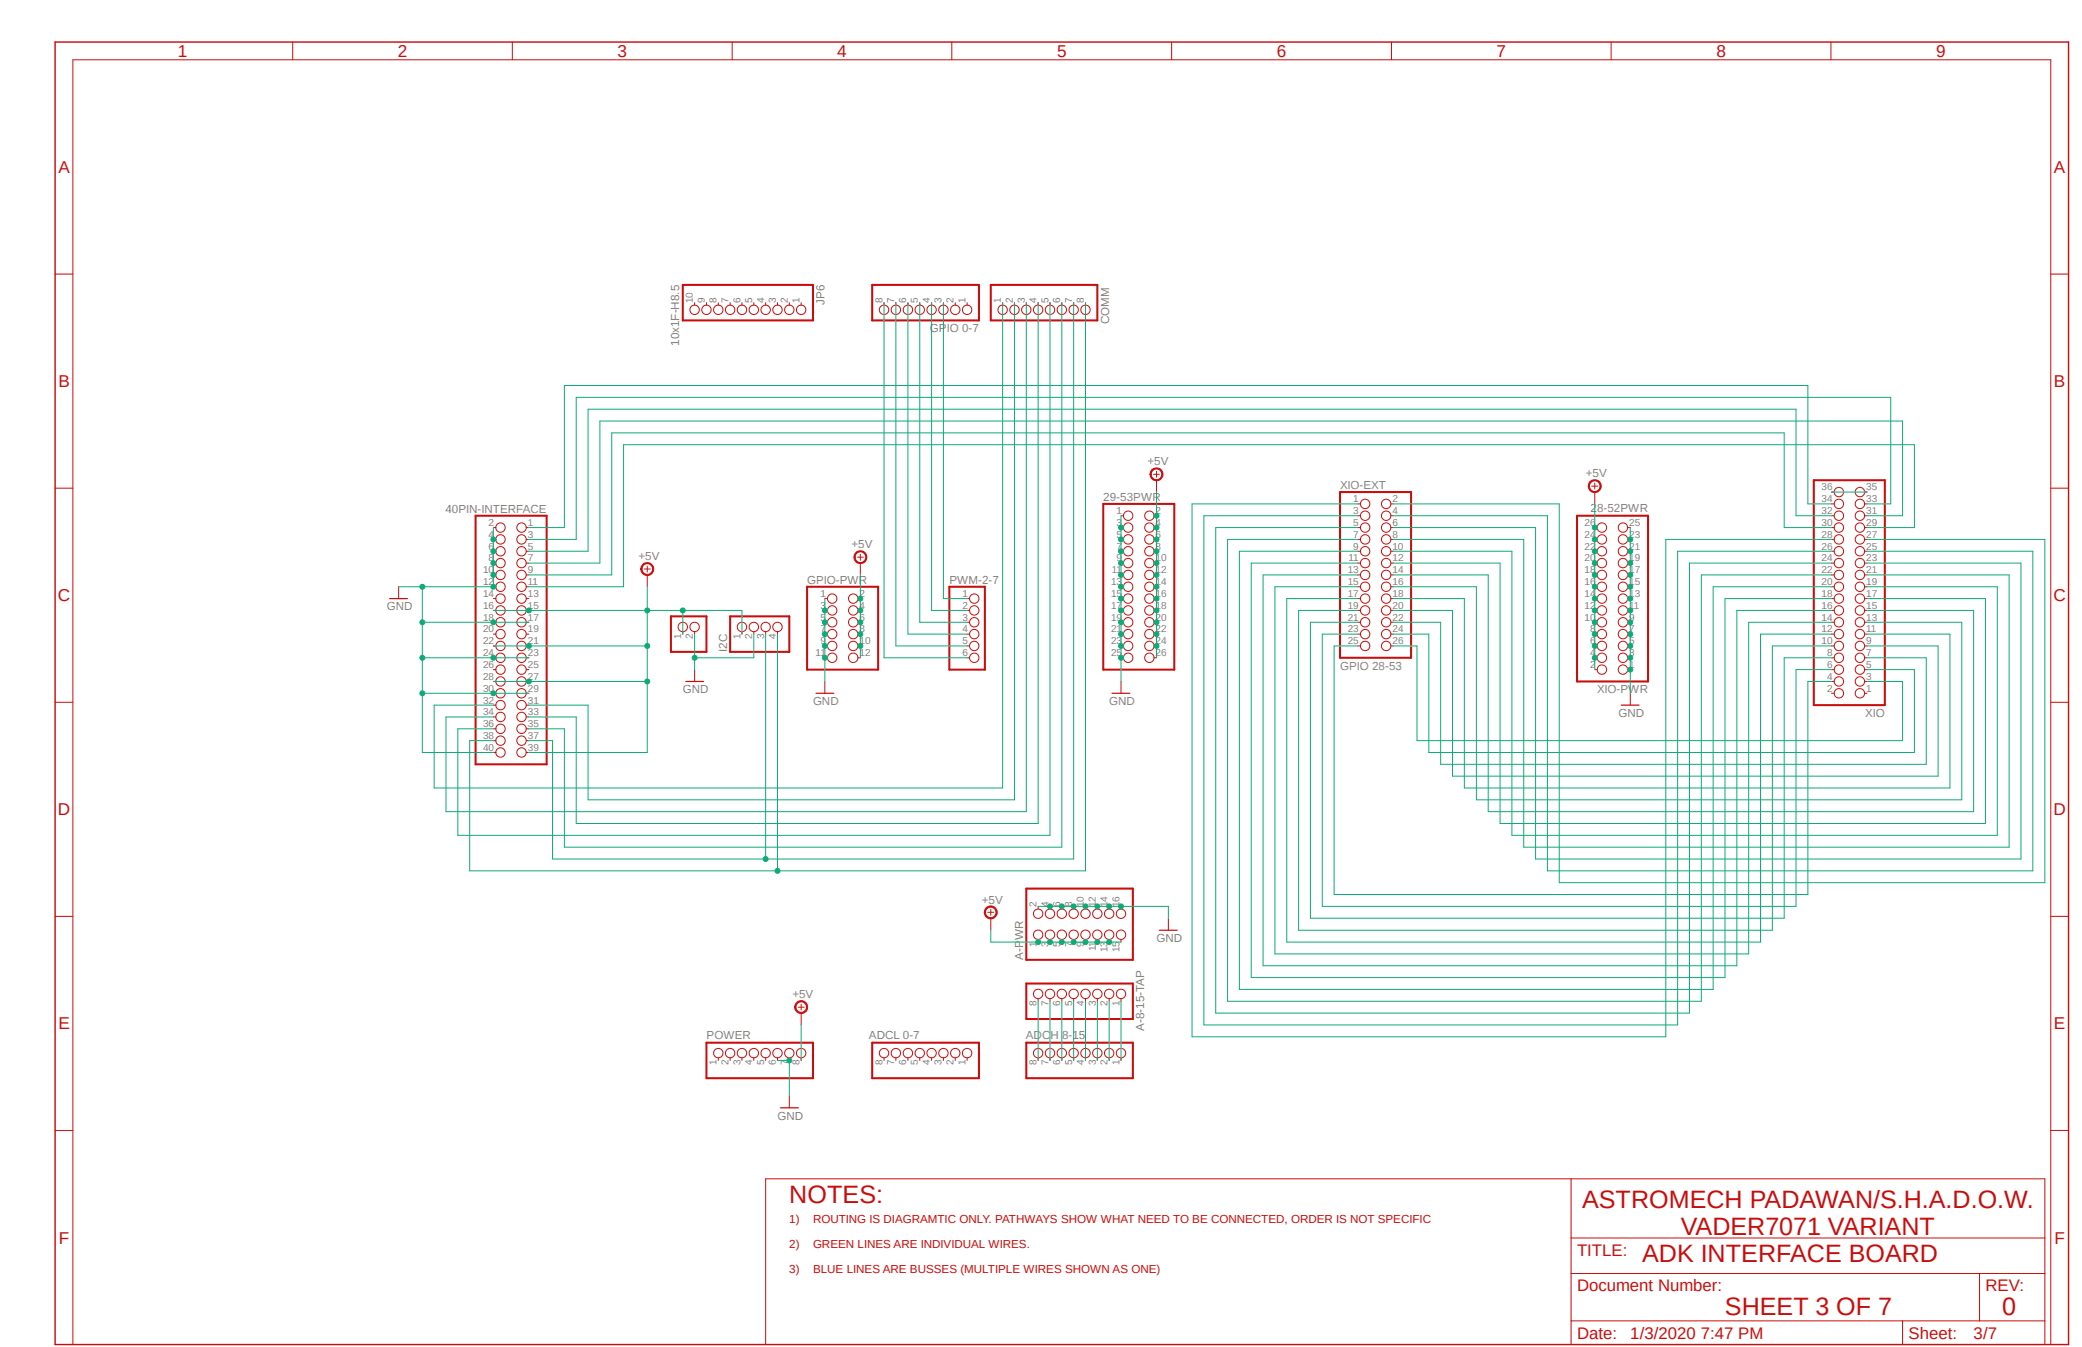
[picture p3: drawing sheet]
<svg xmlns="http://www.w3.org/2000/svg" width="432mm" height="279mm" viewBox="0 0 432 279" stroke-linecap="round" stroke-linejoin="round" font-family="sans-serif">
<defs><g id="words">
<g font-size="5.2" fill="#c90d0c">
<text x="163.7" y="249.4">NOTES:</text>
<text x="328.1" y="250.7">ASTROMECH PADAWAN/S.H.A.D.O.W.</text>
<text x="348.6" y="256.2">VADER7071 VARIANT</text>
<text x="340.6" y="261.7">ADK INTERFACE BOARD</text>
<text x="357.8" y="272.8">SHEET 3 OF 7</text>
<text x="415.2" y="272.8">0</text>
</g>
<g font-size="3.6" fill="#c90d0c">
<text x="36.9" y="11.9">1</text>
<text x="82.5" y="11.9">2</text>
<text x="128.1" y="11.9">3</text>
<text x="173.7" y="11.9">4</text>
<text x="219.2" y="11.9">5</text>
<text x="264.8" y="11.9">6</text>
<text x="310.4" y="11.9">7</text>
<text x="356" y="11.9">8</text>
<text x="401.5" y="11.9">9</text>
<text x="12.1" y="35.9">A</text>
<text x="426" y="35.9">A</text>
<text x="12.1" y="80.3">B</text>
<text x="426" y="80.3">B</text>
<text x="12" y="124.7">C</text>
<text x="425.9" y="124.7">C</text>
<text x="12" y="169.1">D</text>
<text x="425.9" y="169.1">D</text>
<text x="12.1" y="213.5">E</text>
<text x="426" y="213.5">E</text>
<text x="12.2" y="257.9">F</text>
<text x="426.1" y="257.9">F</text>
</g>
<g font-size="3.5" fill="#c90d0c">
<text x="327.1" y="260.5">TITLE:</text>
<text x="327.1" y="267.8">Document Number:</text>
<text x="411.8" y="267.8">REV:</text>
<text x="327.1" y="277.7">Date:</text>
<text x="338.1" y="277.7">1/3/2020 7:47 PM</text>
<text x="395.8" y="277.7">Sheet:</text>
<text x="409.3" y="277.7">3/7</text>
</g>
<g font-size="2.4" fill="#7f7f7f">
<text x="171" y="63.3" transform="rotate(-90 171 63.3)">JP6</text>
<text x="140.9" y="71.8" transform="rotate(-90 140.9 71.8)">10x1F-H8.5</text>
<text x="192.9" y="68.9">GPIO 0-7</text>
<text x="230" y="67.3" transform="rotate(-90 230 67.3)">COMM</text>
<text x="238" y="96.5">+5V</text>
<text x="277.9" y="101.5">XIO-EXT</text>
<text x="328.9" y="99">+5V</text>
<text x="92.4" y="106.4">40PIN-INTERFACE</text>
<text x="228.8" y="103.9">29-53PWR</text>
<text x="329.9" y="106.3">28-52PWR</text>
<text x="176.6" y="113.7">+5V</text>
<text x="132.4" y="116.2">+5V</text>
<text x="167.4" y="121.1">GPIO-PWR</text>
<text x="196.9" y="121.1">PWM-2-7</text>
<text x="80.2" y="126.6">GND</text>
<text x="150.8" y="135.2" transform="rotate(-90 150.8 135.2)">I2C</text>
<text x="141.6" y="143.8">GND</text>
<text x="277.9" y="138.9">GPIO 28-53</text>
<text x="331.2" y="143.7">XIO-PWR</text>
<text x="168.6" y="146.3">GND</text>
<text x="230" y="146.3">GND</text>
<text x="335.7" y="148.7">GND</text>
<text x="386.8" y="148.6">XIO</text>
<text x="203.6" y="187.4">+5V</text>
<text x="239.9" y="195.4">GND</text>
<text x="212.2" y="199.1" transform="rotate(-90 212.2 199.1)">A-PWR</text>
<text x="164.3" y="207.1">+5V</text>
<text x="146.6" y="215.6">POWER</text>
<text x="180.2" y="215.6">ADCL 0-7</text>
<text x="212.8" y="215.6">ADCH 8-15</text>
<text x="237.3" y="213.8" transform="rotate(-90 237.3 213.8)">A-8-15-TAP</text>
<text x="161.2" y="232.2">GND</text>
</g>
<g font-size="2.4" fill="#c90d0c">
<text x="163.7" y="253.6">1)</text>
<text x="168.6" y="253.6">ROUTING IS DIAGRAMTIC ONLY. PATHWAYS SHOW WHAT NEED TO BE CONNECTED, ORDER IS NOT SPECIFIC</text>
<text x="163.7" y="258.8">2)</text>
<text x="163.7" y="263.9">3)</text>
<text x="168.6" y="258.8">GREEN LINES ARE INDIVIDUAL WIRES.</text>
<text x="168.6" y="263.9">BLUE LINES ARE BUSSES (MULTIPLE WIRES SHOWN AS ONE)</text>
</g>
<g font-size="2.1" fill="#7f7f7f">
<text x="143.7" y="62.9" transform="rotate(-90 143.7 62.9)">10</text>
<text x="146.2" y="62.9" transform="rotate(-90 146.2 62.9)">9</text>
<text x="148.6" y="62.9" transform="rotate(-90 148.6 62.9)">8</text>
<text x="151.1" y="62.9" transform="rotate(-90 151.1 62.9)">7</text>
<text x="153.5" y="62.9" transform="rotate(-90 153.5 62.9)">6</text>
<text x="156" y="62.9" transform="rotate(-90 156 62.9)">5</text>
<text x="158.5" y="62.9" transform="rotate(-90 158.5 62.9)">4</text>
<text x="160.9" y="62.9" transform="rotate(-90 160.9 62.9)">3</text>
<text x="163.4" y="62.9" transform="rotate(-90 163.4 62.9)">2</text>
<text x="165.8" y="62.9" transform="rotate(-90 165.8 62.9)">1</text>
<text x="183" y="62.9" transform="rotate(-90 183 62.9)">8</text>
<text x="185.5" y="62.9" transform="rotate(-90 185.5 62.9)">7</text>
<text x="187.9" y="62.9" transform="rotate(-90 187.9 62.9)">6</text>
<text x="190.4" y="62.9" transform="rotate(-90 190.4 62.9)">5</text>
<text x="192.8" y="62.9" transform="rotate(-90 192.8 62.9)">4</text>
<text x="195.3" y="62.9" transform="rotate(-90 195.3 62.9)">3</text>
<text x="197.7" y="62.9" transform="rotate(-90 197.7 62.9)">2</text>
<text x="200.2" y="62.9" transform="rotate(-90 200.2 62.9)">1</text>
<text x="207.6" y="62.9" transform="rotate(-90 207.6 62.9)">1</text>
<text x="210.1" y="62.9" transform="rotate(-90 210.1 62.9)">2</text>
<text x="212.5" y="62.9" transform="rotate(-90 212.5 62.9)">3</text>
<text x="215" y="62.9" transform="rotate(-90 215 62.9)">4</text>
<text x="217.4" y="62.9" transform="rotate(-90 217.4 62.9)">5</text>
<text x="219.9" y="62.9" transform="rotate(-90 219.9 62.9)">6</text>
<text x="222.3" y="62.9" transform="rotate(-90 222.3 62.9)">7</text>
<text x="224.8" y="62.9" transform="rotate(-90 224.8 62.9)">8</text>
<text x="377.8" y="101.7">36</text>
<text x="387.1" y="101.7">35</text>
<text x="231.6" y="106.6">1</text>
<text x="239.6" y="106.6">2</text>
<text x="280.7" y="104.2">1</text>
<text x="280.7" y="106.6">3</text>
<text x="288.8" y="104.2">2</text>
<text x="288.8" y="106.6">4</text>
<text x="377.8" y="106.6">32</text>
<text x="377.8" y="104.2">34</text>
<text x="387.1" y="106.6">31</text>
<text x="387.1" y="104.2">33</text>
<text x="101.3" y="109.1">2</text>
<text x="101.3" y="111.5">4</text>
<text x="109.5" y="109.1">1</text>
<text x="109.5" y="111.5">3</text>
<text x="231.6" y="109.1">3</text>
<text x="231.6" y="111.5">5</text>
<text x="239.6" y="109.1">4</text>
<text x="239.6" y="111.5">6</text>
<text x="280.7" y="109.1">5</text>
<text x="280.7" y="111.5">7</text>
<text x="288.8" y="109.1">6</text>
<text x="288.8" y="111.5">8</text>
<text x="328.6" y="111.5">24</text>
<text x="328.6" y="109.1">26</text>
<text x="337.9" y="111.5">23</text>
<text x="337.9" y="109.1">25</text>
<text x="377.8" y="111.5">28</text>
<text x="377.8" y="109.1">30</text>
<text x="387.1" y="111.5">27</text>
<text x="387.1" y="109.1">29</text>
<text x="100.2" y="118.9">10</text>
<text x="101.3" y="114">6</text>
<text x="101.3" y="116.5">8</text>
<text x="109.5" y="114">5</text>
<text x="109.5" y="116.5">7</text>
<text x="109.5" y="118.9">9</text>
<text x="230.6" y="118.9">11</text>
<text x="231.6" y="114">7</text>
<text x="231.6" y="116.5">9</text>
<text x="239.6" y="114">8</text>
<text x="239.6" y="116.5">10</text>
<text x="239.6" y="118.9">12</text>
<text x="279.5" y="118.9">13</text>
<text x="279.7" y="116.5">11</text>
<text x="280.7" y="114">9</text>
<text x="288.8" y="114">10</text>
<text x="288.8" y="116.5">12</text>
<text x="288.8" y="118.9">14</text>
<text x="328.6" y="118.9">18</text>
<text x="328.6" y="116.5">20</text>
<text x="328.6" y="114">22</text>
<text x="337.9" y="118.9">17</text>
<text x="337.9" y="116.5">19</text>
<text x="337.9" y="114">21</text>
<text x="377.8" y="118.9">22</text>
<text x="377.8" y="116.5">24</text>
<text x="377.8" y="114">26</text>
<text x="387.1" y="118.9">21</text>
<text x="387.1" y="116.5">23</text>
<text x="387.1" y="114">25</text>
<text x="100.2" y="121.4">12</text>
<text x="100.2" y="123.8">14</text>
<text x="109.5" y="121.4">11</text>
<text x="109.5" y="123.8">13</text>
<text x="170.1" y="123.8">1</text>
<text x="178.3" y="123.8">2</text>
<text x="199.6" y="123.8">1</text>
<text x="230.4" y="121.4">13</text>
<text x="230.4" y="123.8">15</text>
<text x="239.6" y="121.4">14</text>
<text x="239.6" y="123.8">16</text>
<text x="279.5" y="121.4">15</text>
<text x="279.5" y="123.8">17</text>
<text x="288.8" y="121.4">16</text>
<text x="288.8" y="123.8">18</text>
<text x="328.6" y="123.8">14</text>
<text x="328.6" y="121.4">16</text>
<text x="337.9" y="123.8">13</text>
<text x="337.9" y="121.4">15</text>
<text x="377.8" y="123.8">18</text>
<text x="377.8" y="121.4">20</text>
<text x="387.1" y="123.8">17</text>
<text x="387.1" y="121.4">19</text>
<text x="100.2" y="126.3">16</text>
<text x="100.2" y="128.7">18</text>
<text x="100.2" y="131.2">20</text>
<text x="109.5" y="126.3">15</text>
<text x="109.5" y="128.7">17</text>
<text x="109.5" y="131.2">19</text>
<text x="170.1" y="126.3">3</text>
<text x="170.1" y="128.7">5</text>
<text x="170.1" y="131.2">7</text>
<text x="178.3" y="126.3">4</text>
<text x="178.3" y="128.7">6</text>
<text x="178.3" y="131.2">8</text>
<text x="199.6" y="126.3">2</text>
<text x="199.6" y="128.7">3</text>
<text x="199.6" y="131.2">4</text>
<text x="230.4" y="126.3">17</text>
<text x="230.4" y="128.7">19</text>
<text x="230.4" y="131.2">21</text>
<text x="239.6" y="126.3">18</text>
<text x="239.6" y="128.7">20</text>
<text x="239.6" y="131.2">22</text>
<text x="279.5" y="126.3">19</text>
<text x="279.5" y="128.7">21</text>
<text x="279.5" y="131.2">23</text>
<text x="288.8" y="126.3">20</text>
<text x="288.8" y="128.7">22</text>
<text x="288.8" y="131.2">24</text>
<text x="328.6" y="128.7">10</text>
<text x="328.6" y="126.3">12</text>
<text x="329.8" y="131.2">8</text>
<text x="337.9" y="131.2">7</text>
<text x="337.9" y="128.7">9</text>
<text x="337.9" y="126.3">11</text>
<text x="377.8" y="131.2">12</text>
<text x="377.8" y="128.7">14</text>
<text x="377.8" y="126.3">16</text>
<text x="387.1" y="131.2">11</text>
<text x="387.1" y="128.7">13</text>
<text x="387.1" y="126.3">15</text>
<text x="100.2" y="133.6">22</text>
<text x="100.2" y="136.1">24</text>
<text x="109.5" y="133.6">21</text>
<text x="109.5" y="136.1">23</text>
<text x="141.3" y="132.5" transform="rotate(-90 141.3 132.5)">1</text>
<text x="143.7" y="132.5" transform="rotate(-90 143.7 132.5)">2</text>
<text x="153.5" y="132.5" transform="rotate(-90 153.5 132.5)">1</text>
<text x="156" y="132.5" transform="rotate(-90 156 132.5)">2</text>
<text x="158.5" y="132.5" transform="rotate(-90 158.5 132.5)">3</text>
<text x="160.9" y="132.5" transform="rotate(-90 160.9 132.5)">4</text>
<text x="169.2" y="136.1">11</text>
<text x="170.1" y="133.6">9</text>
<text x="178.3" y="133.6">10</text>
<text x="178.3" y="136.1">12</text>
<text x="199.6" y="133.6">5</text>
<text x="199.6" y="136.1">6</text>
<text x="230.4" y="133.6">23</text>
<text x="230.4" y="136.1">25</text>
<text x="239.6" y="133.6">24</text>
<text x="239.6" y="136.1">26</text>
<text x="279.5" y="133.6">25</text>
<text x="288.8" y="133.6">26</text>
<text x="329.8" y="136.1">4</text>
<text x="329.8" y="133.6">6</text>
<text x="337.9" y="136.1">3</text>
<text x="337.9" y="133.6">5</text>
<text x="377.8" y="133.6">10</text>
<text x="378.9" y="136.1">8</text>
<text x="387.1" y="136.1">7</text>
<text x="387.1" y="133.6">9</text>
<text x="100.2" y="138.6">26</text>
<text x="100.2" y="141">28</text>
<text x="100.2" y="143.5">30</text>
<text x="109.5" y="138.6">25</text>
<text x="109.5" y="141">27</text>
<text x="109.5" y="143.5">29</text>
<text x="329.8" y="138.6">2</text>
<text x="337.9" y="138.6">1</text>
<text x="378.9" y="143.5">2</text>
<text x="378.9" y="141">4</text>
<text x="378.9" y="138.6">6</text>
<text x="387.1" y="143.5">1</text>
<text x="387.1" y="141">3</text>
<text x="387.1" y="138.6">5</text>
<text x="100.2" y="145.9">32</text>
<text x="100.2" y="148.4">34</text>
<text x="109.5" y="145.9">31</text>
<text x="109.5" y="148.4">33</text>
<text x="100.2" y="150.8">36</text>
<text x="100.2" y="153.3">38</text>
<text x="100.2" y="155.7">40</text>
<text x="109.5" y="150.8">35</text>
<text x="109.5" y="153.3">37</text>
<text x="109.5" y="155.7">39</text>
<text x="215" y="188.2" transform="rotate(-90 215 188.2)">2</text>
<text x="217.4" y="188.2" transform="rotate(-90 217.4 188.2)">4</text>
<text x="219.9" y="188.2" transform="rotate(-90 219.9 188.2)">6</text>
<text x="222.3" y="188.2" transform="rotate(-90 222.3 188.2)">8</text>
<text x="224.8" y="188.2" transform="rotate(-90 224.8 188.2)">10</text>
<text x="227.2" y="188.2" transform="rotate(-90 227.2 188.2)">12</text>
<text x="229.7" y="188.2" transform="rotate(-90 229.7 188.2)">14</text>
<text x="232.2" y="188.2" transform="rotate(-90 232.2 188.2)">16</text>
<text x="215" y="196.3" transform="rotate(-90 215 196.3)">1</text>
<text x="217.4" y="196.3" transform="rotate(-90 217.4 196.3)">3</text>
<text x="219.9" y="196.3" transform="rotate(-90 219.9 196.3)">5</text>
<text x="222.3" y="196.3" transform="rotate(-90 222.3 196.3)">7</text>
<text x="224.8" y="196.3" transform="rotate(-90 224.8 196.3)">9</text>
<text x="227.2" y="197.3" transform="rotate(-90 227.2 197.3)">11</text>
<text x="229.7" y="197.5" transform="rotate(-90 229.7 197.5)">13</text>
<text x="232.2" y="197.5" transform="rotate(-90 232.2 197.5)">15</text>
<text x="215" y="208.6" transform="rotate(-90 215 208.6)">8</text>
<text x="217.4" y="208.6" transform="rotate(-90 217.4 208.6)">7</text>
<text x="219.9" y="208.6" transform="rotate(-90 219.9 208.6)">6</text>
<text x="222.3" y="208.6" transform="rotate(-90 222.3 208.6)">5</text>
<text x="224.8" y="208.6" transform="rotate(-90 224.8 208.6)">4</text>
<text x="227.2" y="208.6" transform="rotate(-90 227.2 208.6)">3</text>
<text x="229.7" y="208.6" transform="rotate(-90 229.7 208.6)">2</text>
<text x="232.2" y="208.6" transform="rotate(-90 232.2 208.6)">1</text>
<text x="148.6" y="220.9" transform="rotate(-90 148.6 220.9)">1</text>
<text x="151.1" y="220.9" transform="rotate(-90 151.1 220.9)">2</text>
<text x="153.5" y="220.9" transform="rotate(-90 153.5 220.9)">3</text>
<text x="156" y="220.9" transform="rotate(-90 156 220.9)">4</text>
<text x="158.5" y="220.9" transform="rotate(-90 158.5 220.9)">5</text>
<text x="160.9" y="220.9" transform="rotate(-90 160.9 220.9)">6</text>
<text x="163.4" y="220.9" transform="rotate(-90 163.4 220.9)">7</text>
<text x="165.8" y="220.9" transform="rotate(-90 165.8 220.9)">8</text>
<text x="183" y="220.9" transform="rotate(-90 183 220.9)">8</text>
<text x="185.5" y="220.9" transform="rotate(-90 185.5 220.9)">7</text>
<text x="187.9" y="220.9" transform="rotate(-90 187.9 220.9)">6</text>
<text x="190.4" y="220.9" transform="rotate(-90 190.4 220.9)">5</text>
<text x="192.8" y="220.9" transform="rotate(-90 192.8 220.9)">4</text>
<text x="195.3" y="220.9" transform="rotate(-90 195.3 220.9)">3</text>
<text x="197.7" y="220.9" transform="rotate(-90 197.7 220.9)">2</text>
<text x="200.2" y="220.9" transform="rotate(-90 200.2 220.9)">1</text>
<text x="215" y="220.9" transform="rotate(-90 215 220.9)">8</text>
<text x="217.4" y="220.9" transform="rotate(-90 217.4 220.9)">7</text>
<text x="219.9" y="220.9" transform="rotate(-90 219.9 220.9)">6</text>
<text x="222.3" y="220.9" transform="rotate(-90 222.3 220.9)">5</text>
<text x="224.8" y="220.9" transform="rotate(-90 224.8 220.9)">4</text>
<text x="227.2" y="220.9" transform="rotate(-90 227.2 220.9)">3</text>
<text x="229.7" y="220.9" transform="rotate(-90 229.7 220.9)">2</text>
<text x="232.2" y="220.9" transform="rotate(-90 232.2 220.9)">1</text>
</g>
</g></defs>
<path d="M10.9 8.4l418.4 271M429.3 8.4l-418.4 271" fill="none" stroke="#fff" stroke-width=".21"/>
<g fill="none" stroke="#c90d0c" stroke-width=".21">
<path d="M60.7 8.7v3.7M106.3 8.7v3.7M151.8 8.7v3.7M197.4 8.7v3.7M243 8.7v3.7M288.6 8.7v3.7M334.1 8.7v3.7M379.7 8.7v3.7M11.4 56.9h3.7M425.3 56.9h3.7M144.1 62.8v.5M146.5 62.8v.5"/>
<path d="M149 62.8v.5M151.4 62.8v.5M153.9 62.8v.5M156.3 62.8v.5M158.8 62.8v.5M161.2 62.8v.5M163.7 62.8v.5M166.2 62.8v.5M183.3 62.8v.5M185.8 62.8v.5M188.3 62.8v.5M190.8 62.8v.5"/>
<path d="M193.2 62.8v.5M195.7 62.8v.5M198.1 62.8v.5M200.6 62.8v.5M207.9 62.8v.5M210.4 62.8v.5M212.9 62.8v.5M215.3 62.8v.5M217.8 62.8v.5M220.2 62.8v.5M222.7 62.8v.5M225.1 62.8v.5"/>
<path d="M239.2 98.4h1.3M239.9 97.7v1.3M11.4 101.3h3.7M232.5 119.3h.5M232.5 116.8h.5M232.5 114.3h.5M232.5 111.9h.5M232.5 109.4h.5M232.5 107h.5M239.3 119.3h.6M239.3 116.8h.6M239.3 114.3h.6"/>
<path d="M239.3 111.9h.6M239.3 109.4h.6M239.3 107h.6M281.6 119.3h.6M281.6 116.8h.6M281.6 114.3h.6M281.6 111.9h.6M281.6 109.4h.6M281.6 107h.6M281.6 104.5h.6M288.5 119.3h.5M288.5 116.8h.5"/>
<path d="M288.5 114.3h.5M288.5 111.9h.5M288.5 109.4h.5M288.5 107h.5M288.5 104.5h.5M330.8 119.3h.5M330.8 116.8h.5M330.8 114.3h.5M330.8 111.9h.5M330.8 109.4h.5M337.6 119.3h.5M337.6 116.8h.5"/>
<path d="M337.6 114.3h.5M337.6 111.9h.5M337.6 109.4h.5M379.9 119.3h.5M379.9 116.8h.5M379.9 114.3h.5M379.9 111.9h.5M379.9 109.4h.5M379.9 107h.5M379.9 104.5h.5M379.9 102.1h.5M386.7 119.3h.5"/>
<path d="M386.7 116.8h.5M386.7 114.3h.5M386.7 111.9h.5M386.7 109.4h.5M386.7 107h.5M386.7 104.5h.5M386.7 102.1h.5M425.3 101.3h3.7M141.6 131v.5M144.1 131v.5M153.9 131v.5M156.3 131v.5"/>
<path d="M158.8 131v.5M161.2 131v.5M171.1 136.4h.5M171.1 134h.5M171.1 131.5h.5M171.1 129.1h.5M171.1 126.6h.5M171.1 124.2h.5M177.9 136.4h.5M177.9 134h.5M177.9 131.5h.5M177.9 129.1h.5"/>
<path d="M177.9 126.6h.5M177.9 124.2h.5M200.6 136.4h.5M200.6 134h.5M200.6 131.5h.5M200.6 129.1h.5M200.6 126.6h.5M200.6 124.2h.5M232.5 136.4h.5M232.5 134h.5M232.5 131.5h.5M232.5 129.1h.5"/>
<path d="M232.5 126.6h.5M232.5 124.2h.5M232.5 121.7h.5M239.3 136.4h.6M239.3 134h.6M239.3 131.5h.6M239.3 129.1h.6M239.3 126.6h.6M239.3 124.2h.6M239.3 121.7h.6M281.6 134h.6M281.6 131.5h.6"/>
<path d="M281.6 129.1h.6M281.6 126.6h.6M281.6 124.2h.6M281.6 121.7h.6M288.5 134h.5M288.5 131.5h.5M288.5 129.1h.5M288.5 126.6h.5M288.5 124.2h.5M288.5 121.7h.5M330.8 138.9h.5M330.8 136.4h.5"/>
<path d="M330.8 134h.5M330.8 131.5h.5M330.8 129.1h.5M330.8 126.6h.5M330.8 124.2h.5M330.8 121.7h.5M337.6 138.9h.5M337.6 136.4h.5M337.6 134h.5M337.6 131.5h.5M337.6 129.1h.5M337.6 126.6h.5"/>
<path d="M337.6 124.2h.5M337.6 121.7h.5M379.9 138.9h.5M379.9 136.4h.5M379.9 134h.5M379.9 131.5h.5M379.9 129.1h.5M379.9 126.6h.5M379.9 124.2h.5M379.9 121.7h.5M386.7 138.9h.5M386.7 136.4h.5"/>
<path d="M386.7 134h.5M386.7 131.5h.5M386.7 129.1h.5M386.7 126.6h.5M386.7 124.2h.5M386.7 121.7h.5M11.4 145.7h3.7M232.5 141.4v2.4M338.1 143.8v2.5M379.9 143.8h.5M379.9 141.4h.5M386.7 143.8h.5"/>
<path d="M386.7 141.4h.5M425.3 145.7h3.7M11.4 190.1h3.7M215.3 188v.6M215.3 194.9v.5M217.8 188v.6M217.8 194.9v.5M220.2 188v.6M220.2 194.9v.5M222.7 188v.6M222.7 194.9v.5M225.1 188v.6"/>
<path d="M225.1 194.9v.5M227.6 188v.6M227.6 194.9v.5M230 188v.6M230 194.9v.5M232.5 188v.6M232.5 194.9v.5M425.3 190.1h3.7M149 219.4v.6M151.4 219.4v.6M153.9 219.4v.6M156.3 219.4v.6"/>
<path d="M158.8 219.4v.6M161.2 219.4v.6M163.7 219.4v.6M166.2 219.4v.6M183.3 219.4v.6M185.8 219.4v.6M188.3 219.4v.6M190.8 219.4v.6M193.2 219.4v.6M195.7 219.4v.6M198.1 219.4v.6M200.6 219.4v.6"/>
<path d="M215.3 207.1v.6M215.3 219.4v.6M217.8 207.1v.6M217.8 219.4v.6M220.2 207.1v.6M220.2 219.4v.6M222.7 207.1v.6M222.7 219.4v.6M225.1 207.1v.6M225.1 219.4v.6M227.6 207.1v.6M227.6 219.4v.6"/>
<path d="M230 207.1v.6M230 219.4v.6M232.5 207.1v.6M232.5 219.4v.6M11.4 234.5h3.7M425.3 234.5h3.7M325.8 244.5v34.4h98.3v-34.4h-265.3v34.4M325.8 256.8h98.3M15.1 278.9v-266.5h410.2v266.5M325.8 264.2h98.3M325.8 274h98.3M394.6 274v4.9"/>
<path d="M410.5 264.2v9.8"/>
<circle cx="144.1" cy="64.3" r=".98"/>
<circle cx="146.5" cy="64.3" r=".98"/>
<circle cx="149" cy="64.3" r=".98"/>
<circle cx="151.4" cy="64.3" r=".98"/>
<circle cx="153.9" cy="64.3" r=".98"/>
<circle cx="156.3" cy="64.3" r=".98"/>
<circle cx="158.8" cy="64.3" r=".98"/>
<circle cx="161.2" cy="64.3" r=".98"/>
<circle cx="163.7" cy="64.3" r=".98"/>
<circle cx="166.2" cy="64.3" r=".98"/>
<circle cx="183.3" cy="64.3" r=".98"/>
<circle cx="185.8" cy="64.3" r=".98"/>
<circle cx="188.3" cy="64.3" r=".98"/>
<circle cx="190.8" cy="64.3" r=".98"/>
<circle cx="193.2" cy="64.3" r=".98"/>
<circle cx="195.7" cy="64.3" r=".98"/>
<circle cx="198.1" cy="64.3" r=".98"/>
<circle cx="200.6" cy="64.3" r=".98"/>
<circle cx="207.9" cy="64.3" r=".98"/>
<circle cx="210.4" cy="64.3" r=".98"/>
<circle cx="212.8" cy="64.3" r=".98"/>
<circle cx="215.3" cy="64.3" r=".98"/>
<circle cx="217.8" cy="64.3" r=".98"/>
<circle cx="220.2" cy="64.3" r=".98"/>
<circle cx="222.7" cy="64.3" r=".98"/>
<circle cx="225.1" cy="64.3" r=".98"/>
<circle cx="234" cy="116.8" r=".98"/>
<circle cx="234" cy="111.9" r=".98"/>
<circle cx="234" cy="107" r=".98"/>
<circle cx="234" cy="114.3" r=".98"/>
<circle cx="234" cy="119.3" r=".98"/>
<circle cx="234" cy="109.4" r=".98"/>
<circle cx="238.4" cy="116.8" r=".98"/>
<circle cx="238.4" cy="111.9" r=".98"/>
<circle cx="238.4" cy="119.3" r=".98"/>
<circle cx="238.4" cy="107" r=".98"/>
<circle cx="238.4" cy="109.4" r=".98"/>
<circle cx="238.4" cy="114.3" r=".98"/>
<circle cx="283.1" cy="109.4" r=".98"/>
<circle cx="283.1" cy="119.3" r=".98"/>
<circle cx="283.1" cy="104.5" r=".98"/>
<circle cx="283.1" cy="114.3" r=".98"/>
<circle cx="283.1" cy="116.8" r=".98"/>
<circle cx="283.1" cy="111.9" r=".98"/>
<circle cx="283.1" cy="107" r=".98"/>
<circle cx="287.5" cy="109.4" r=".98"/>
<circle cx="287.5" cy="111.9" r=".98"/>
<circle cx="287.5" cy="104.5" r=".98"/>
<circle cx="287.5" cy="114.3" r=".98"/>
<circle cx="287.5" cy="119.3" r=".98"/>
<circle cx="287.5" cy="107" r=".98"/>
<circle cx="287.5" cy="116.8" r=".98"/>
<circle cx="332.2" cy="119.3" r=".98"/>
<circle cx="332.2" cy="111.9" r=".98"/>
<circle cx="332.2" cy="114.3" r=".98"/>
<circle cx="332.2" cy="109.4" r=".98"/>
<circle cx="332.2" cy="116.8" r=".98"/>
<circle cx="336.6" cy="116.8" r=".98"/>
<circle cx="336.6" cy="111.9" r=".98"/>
<circle cx="336.6" cy="114.3" r=".98"/>
<circle cx="336.6" cy="119.3" r=".98"/>
<circle cx="336.6" cy="109.4" r=".98"/>
<circle cx="381.4" cy="116.8" r=".98"/>
<circle cx="381.4" cy="111.9" r=".98"/>
<circle cx="381.4" cy="104.5" r=".98"/>
<circle cx="381.4" cy="102.1" r=".98"/>
<circle cx="381.4" cy="109.4" r=".98"/>
<circle cx="381.4" cy="119.3" r=".98"/>
<circle cx="381.4" cy="114.3" r=".98"/>
<circle cx="381.4" cy="107" r=".98"/>
<circle cx="385.7" cy="111.9" r=".98"/>
<circle cx="385.7" cy="107" r=".98"/>
<circle cx="385.7" cy="119.3" r=".98"/>
<circle cx="385.7" cy="114.3" r=".98"/>
<circle cx="385.7" cy="109.4" r=".98"/>
<circle cx="385.7" cy="104.5" r=".98"/>
<circle cx="385.7" cy="116.8" r=".98"/>
<circle cx="385.7" cy="102.1" r=".98"/>
<circle cx="141.6" cy="130" r=".98"/>
<circle cx="144.1" cy="130" r=".98"/>
<circle cx="153.9" cy="130" r=".98"/>
<circle cx="156.3" cy="130" r=".98"/>
<circle cx="158.8" cy="130" r=".98"/>
<circle cx="161.2" cy="130" r=".98"/>
<circle cx="172.6" cy="134" r=".98"/>
<circle cx="172.6" cy="126.6" r=".98"/>
<circle cx="172.6" cy="129.1" r=".98"/>
<circle cx="172.6" cy="131.5" r=".98"/>
<circle cx="172.6" cy="124.2" r=".98"/>
<circle cx="172.6" cy="136.4" r=".98"/>
<circle cx="176.9" cy="126.6" r=".98"/>
<circle cx="176.9" cy="131.5" r=".98"/>
<circle cx="176.9" cy="129.1" r=".98"/>
<circle cx="176.9" cy="134" r=".98"/>
<circle cx="176.9" cy="124.2" r=".98"/>
<circle cx="176.9" cy="136.4" r=".98"/>
<circle cx="202.1" cy="131.5" r=".98"/>
<circle cx="202.1" cy="134" r=".98"/>
<circle cx="202.1" cy="129.1" r=".98"/>
<circle cx="202.1" cy="136.4" r=".98"/>
<circle cx="202.1" cy="124.2" r=".98"/>
<circle cx="202.1" cy="126.6" r=".98"/>
<circle cx="234" cy="121.7" r=".98"/>
<circle cx="234" cy="126.6" r=".98"/>
<circle cx="234" cy="124.2" r=".98"/>
<circle cx="234" cy="131.5" r=".98"/>
<circle cx="234" cy="129.1" r=".98"/>
<circle cx="234" cy="134" r=".98"/>
<circle cx="234" cy="136.4" r=".98"/>
<circle cx="238.4" cy="124.2" r=".98"/>
<circle cx="238.4" cy="131.5" r=".98"/>
<circle cx="238.4" cy="134" r=".98"/>
<circle cx="238.4" cy="136.4" r=".98"/>
<circle cx="238.4" cy="121.7" r=".98"/>
<circle cx="238.4" cy="126.6" r=".98"/>
<circle cx="238.4" cy="129.1" r=".98"/>
<circle cx="283.1" cy="131.5" r=".98"/>
<circle cx="283.1" cy="129.1" r=".98"/>
<circle cx="283.1" cy="124.2" r=".98"/>
<circle cx="283.1" cy="121.7" r=".98"/>
<circle cx="283.1" cy="126.6" r=".98"/>
<circle cx="283.1" cy="134" r=".98"/>
<circle cx="287.5" cy="124.2" r=".98"/>
<circle cx="287.5" cy="131.5" r=".98"/>
<circle cx="287.5" cy="121.7" r=".98"/>
<circle cx="287.5" cy="126.6" r=".98"/>
<circle cx="287.5" cy="129.1" r=".98"/>
<circle cx="287.5" cy="134" r=".98"/>
<circle cx="332.2" cy="124.2" r=".98"/>
<circle cx="332.2" cy="138.9" r=".98"/>
<circle cx="332.2" cy="126.6" r=".98"/>
<circle cx="332.2" cy="121.7" r=".98"/>
<circle cx="332.2" cy="131.5" r=".98"/>
<circle cx="332.2" cy="136.4" r=".98"/>
<circle cx="332.2" cy="134" r=".98"/>
<circle cx="332.2" cy="129.1" r=".98"/>
<circle cx="336.6" cy="129.1" r=".98"/>
<circle cx="336.6" cy="136.4" r=".98"/>
<circle cx="336.6" cy="134" r=".98"/>
<circle cx="336.6" cy="121.7" r=".98"/>
<circle cx="336.6" cy="138.9" r=".98"/>
<circle cx="336.6" cy="131.5" r=".98"/>
<circle cx="336.6" cy="126.6" r=".98"/>
<circle cx="336.6" cy="124.2" r=".98"/>
<circle cx="381.4" cy="138.9" r=".98"/>
<circle cx="381.4" cy="124.2" r=".98"/>
<circle cx="381.4" cy="121.7" r=".98"/>
<circle cx="381.4" cy="134" r=".98"/>
<circle cx="381.4" cy="126.6" r=".98"/>
<circle cx="381.4" cy="136.4" r=".98"/>
<circle cx="381.4" cy="131.5" r=".98"/>
<circle cx="381.4" cy="129.1" r=".98"/>
<circle cx="385.7" cy="124.2" r=".98"/>
<circle cx="385.7" cy="126.6" r=".98"/>
<circle cx="385.7" cy="121.7" r=".98"/>
<circle cx="385.7" cy="138.9" r=".98"/>
<circle cx="385.7" cy="136.4" r=".98"/>
<circle cx="385.7" cy="134" r=".98"/>
<circle cx="385.7" cy="129.1" r=".98"/>
<circle cx="385.7" cy="131.5" r=".98"/>
<circle cx="381.4" cy="143.8" r=".98"/>
<circle cx="381.4" cy="141.4" r=".98"/>
<circle cx="385.7" cy="141.4" r=".98"/>
<circle cx="385.7" cy="143.8" r=".98"/>
<circle cx="215.3" cy="193.9" r=".98"/>
<circle cx="215.3" cy="189.5" r=".98"/>
<circle cx="217.8" cy="193.9" r=".98"/>
<circle cx="217.8" cy="189.5" r=".98"/>
<circle cx="220.2" cy="189.5" r=".98"/>
<circle cx="220.2" cy="193.9" r=".98"/>
<circle cx="222.7" cy="193.9" r=".98"/>
<circle cx="222.7" cy="189.5" r=".98"/>
<circle cx="225.1" cy="193.9" r=".98"/>
<circle cx="225.1" cy="189.5" r=".98"/>
<circle cx="227.6" cy="193.9" r=".98"/>
<circle cx="227.6" cy="189.5" r=".98"/>
<circle cx="230" cy="193.9" r=".98"/>
<circle cx="230" cy="189.5" r=".98"/>
<circle cx="232.5" cy="193.9" r=".98"/>
<circle cx="232.5" cy="189.5" r=".98"/>
<circle cx="149" cy="218.4" r=".98"/>
<circle cx="151.4" cy="218.4" r=".98"/>
<circle cx="153.9" cy="218.4" r=".98"/>
<circle cx="156.3" cy="218.4" r=".98"/>
<circle cx="158.8" cy="218.4" r=".98"/>
<circle cx="161.2" cy="218.4" r=".98"/>
<circle cx="163.7" cy="218.4" r=".98"/>
<circle cx="166.2" cy="218.4" r=".98"/>
<circle cx="183.3" cy="218.4" r=".98"/>
<circle cx="185.8" cy="218.4" r=".98"/>
<circle cx="188.3" cy="218.4" r=".98"/>
<circle cx="190.8" cy="218.4" r=".98"/>
<circle cx="193.2" cy="218.4" r=".98"/>
<circle cx="195.7" cy="218.4" r=".98"/>
<circle cx="198.1" cy="218.4" r=".98"/>
<circle cx="200.6" cy="218.4" r=".98"/>
<circle cx="215.3" cy="218.4" r=".98"/>
<circle cx="215.3" cy="206.2" r=".98"/>
<circle cx="217.8" cy="218.4" r=".98"/>
<circle cx="217.8" cy="206.2" r=".98"/>
<circle cx="220.2" cy="206.2" r=".98"/>
<circle cx="220.2" cy="218.4" r=".98"/>
<circle cx="222.7" cy="218.4" r=".98"/>
<circle cx="222.7" cy="206.2" r=".98"/>
<circle cx="225.1" cy="206.2" r=".98"/>
<circle cx="225.1" cy="218.4" r=".98"/>
<circle cx="227.6" cy="206.2" r=".98"/>
<circle cx="227.6" cy="218.4" r=".98"/>
<circle cx="230" cy="218.4" r=".98"/>
<circle cx="230" cy="206.2" r=".98"/>
<circle cx="232.5" cy="206.2" r=".98"/>
<circle cx="232.5" cy="218.4" r=".98"/>
</g>
<path d="M11.4 8.7h417.6v270.2h-417.6z" fill="none" stroke="#c90d0c" stroke-width=".3"/>
<g fill="none" stroke="#c90d0c" stroke-width=".42">
<path d="M141.6 59.1h27v7.4h-27zM180.9 59.1h22.1v7.4h-22.1zM205.5 59.1h22.1v7.4h-22.1zM376.2 99.6h14.7v46.7h-14.7zM228.8 104.5h14.7v34.4h-14.7zM277.9 102.1h14.8v34.3h-14.8zM327.1 107h14.7v34.4h-14.7zM139.1 127.8h7.4v7.4h-7.4zM151.4 127.8h12.3v7.4h-12.3zM167.4 121.7h14.7v17.2h-14.7zM196.9 121.7h7.4v17.2h-7.4zM212.9 184.3h22v14.8h-22z"/>
<path d="M146.5 216.3h22.1v7.3h-22.1zM180.9 216.3h22.1v7.3h-22.1zM212.9 216.3h22v7.3h-22zM212.9 204h22v7.4h-22z"/>
</g>
<path d="M230.6 143.8h3.7M336.3 146.3h3.6" fill="none" stroke="#c90d0c" stroke-width=".25"/>
<path d="M238.8 97.5a1.36 1.36 0 0 1 2.2 .1 1.36 1.36 0 0 1-.7 2 1.36 1.36 0 0 1-1.8-1.2h.3a1.11 1.11 0 0 1 1.6-.9 1.11 1.11 0 0 1 .2 1.8 1.11 1.11 0 0 1-1.8-.5v-.4h-.3z" fill-rule="evenodd" fill="#c90d0c"/>
<path d="M238.8 97.5a1.36 1.36 0 0 1 2.2 .1 1.36 1.36 0 0 1-.7 2 1.36 1.36 0 0 1-1.8-1.2h.3a1.11 1.11 0 0 1 1.6-.9 1.11 1.11 0 0 1 .2 1.8 1.11 1.11 0 0 1-1.8-.5v-.4h-.3zM239.9 99.6v2.5M330.1 100.8h1.2M330.8 100.2v1.2" fill="none" stroke="#c90d0c" stroke-width=".21"/>
<path d="M329.7 99.9a1.36 1.36 0 0 1 2.2 .1 1.36 1.36 0 0 1-.7 2.1 1.36 1.36 0 0 1-1.8-1.3h.2a1.11 1.11 0 0 1 1.7-.9 1.11 1.11 0 0 1 .2 1.9 1.11 1.11 0 0 1-1.8-.6l-.1-.4h-.2z" fill-rule="evenodd" fill="#c90d0c"/>
<path d="M329.7 99.9a1.36 1.36 0 0 1 2.2 .1 1.36 1.36 0 0 1-.7 2.1 1.36 1.36 0 0 1-1.8-1.3h.2a1.11 1.11 0 0 1 1.7-.9 1.11 1.11 0 0 1 .2 1.9 1.11 1.11 0 0 1-1.8-.6l-.1-.4h-.2zM330.8 102.1v2.4M204.9 189.2h1.2M205.5 188.6v1.3" fill="none" stroke="#c90d0c" stroke-width=".21"/>
<path d="M204.4 188.4a1.35 1.35 0 0 1 2.2 .1 1.35 1.35 0 0 1-.7 2 1.35 1.35 0 0 1-1.8-1.3h.3a1.1 1.1 0 0 1 1.6-.9 1.1 1.1 0 0 1 .2 1.8 1.1 1.1 0 0 1-1.8-.5v-.4h-.3z" fill-rule="evenodd" fill="#c90d0c"/>
<path d="M177.8 115.6h1.3M178.4 115v1.2M204.4 188.4a1.35 1.35 0 0 1 2.2 .1 1.35 1.35 0 0 1-.7 2 1.35 1.35 0 0 1-1.8-1.3h.3a1.1 1.1 0 0 1 1.6-.9 1.1 1.1 0 0 1 .2 1.8 1.1 1.1 0 0 1-1.8-.5v-.4h-.3zM205.5 190.5v2.5M242.3 190.5v2.5" fill="none" stroke="#c90d0c" stroke-width=".21"/>
<path d="M240.5 193h3.6" fill="none" stroke="#c90d0c" stroke-width=".25"/>
<path d="M177.4 114.7a1.33 1.33 0 0 1 2.2 .1 1.33 1.33 0 0 1-.7 2 1.33 1.33 0 0 1-1.8-1.2h.2a1.11 1.11 0 0 1 1.5-1.1 1.11 1.11 0 0 1 .4 1.8 1.11 1.11 0 0 1-1.8-.3l-.1-.4h-.2l.1-.5z" fill-rule="evenodd" fill="#c90d0c"/>
<path d="M133.6 118h1.3M134.2 117.4v1.3M177.4 114.7a1.33 1.33 0 0 1 2.2 .1 1.33 1.33 0 0 1-.7 2 1.33 1.33 0 0 1-1.8-1.2h.2a1.11 1.11 0 0 1 1.5-1.1 1.11 1.11 0 0 1 .4 1.8 1.11 1.11 0 0 1-1.8-.3l-.1-.4h-.2l.1-.5zM178.4 116.8v2.5M82.7 121.7v2.5M171.1 141.4v2.4" fill="none" stroke="#c90d0c" stroke-width=".21"/>
<path d="M80.8 124.2h3.7M169.2 143.8h3.7" fill="none" stroke="#c90d0c" stroke-width=".25"/>
<path d="M133.2 117.2a1.35 1.35 0 0 1 2.2 .2 1.35 1.35 0 0 1-.8 2 1.35 1.35 0 0 1-1.7-1.4h.2a1.11 1.11 0 0 1 1.5-1.1 1.11 1.11 0 0 1 .4 1.8 1.11 1.11 0 0 1-1.8-.3l-.1-.4h-.2z" fill-rule="evenodd" fill="#c90d0c"/>
<path d="M133.2 117.2a1.35 1.35 0 0 1 2.2 .2 1.35 1.35 0 0 1-.8 2 1.35 1.35 0 0 1-1.7-1.4h.2a1.11 1.11 0 0 1 1.5-1.1 1.11 1.11 0 0 1 .4 1.8 1.11 1.11 0 0 1-1.8-.3l-.1-.4h-.2zM134.2 119.3v2.4M165.6 208.9h1.2M166.2 208.3v1.2" fill="none" stroke="#c90d0c" stroke-width=".21"/>
<path d="M165.1 208a1.35 1.35 0 0 1 2.2 .2 1.35 1.35 0 0 1-.8 2 1.35 1.35 0 0 1-1.7-1.3h.3a1.11 1.11 0 0 1 1.5-1.1 1.11 1.11 0 0 1 .4 1.8 1.11 1.11 0 0 1-1.9-.3v-.4h-.3z" fill-rule="evenodd" fill="#c90d0c"/>
<g fill="none" stroke="#c90d0c" stroke-width=".21">
<path d="M102.3 109.4h.6M102.3 111.9h.6M102.3 114.3h.6M102.3 116.8h.6M102.3 119.3h.6M109.1 109.4h.6M109.1 111.9h.6M109.1 114.3h.6M109.1 116.8h.6M109.1 119.3h.6M102.3 121.7h.6M102.3 124.2h.6"/>
<path d="M102.3 126.6h.6M102.3 129.1h.6M102.3 131.5h.6M102.3 134h.6M102.3 136.4h.6M102.3 138.9h.6M109.1 121.7h.6M109.1 124.2h.6M109.1 126.6h.6M109.1 129.1h.6M109.1 131.5h.6M109.1 134h.6"/>
<path d="M109.1 136.4h.6M109.1 138.9h.6M144.1 138.9v2.5M102.3 141.4h.6M102.3 143.8h.6M102.3 146.3h.6M102.3 148.7h.6M102.3 151.2h.6M102.3 153.6h.6M102.3 156.1h.6M109.1 141.4h.6M109.1 143.8h.6"/>
<path d="M109.1 146.3h.6M109.1 148.7h.6M109.1 151.2h.6M109.1 153.6h.6M109.1 156.1h.6M165.1 208a1.35 1.35 0 0 1 2.2 .2 1.35 1.35 0 0 1-.8 2 1.35 1.35 0 0 1-1.7-1.3h.3a1.11 1.11 0 0 1 1.5-1.1 1.11 1.11 0 0 1 .4 1.8 1.11 1.11 0 0 1-1.9-.3v-.4h-.3zM166.2 210.1v2.5M163.7 227.3v2.5"/>
<circle cx="103.8" cy="111.9" r=".98"/>
<circle cx="103.8" cy="114.3" r=".98"/>
<circle cx="103.8" cy="119.3" r=".98"/>
<circle cx="103.8" cy="116.8" r=".98"/>
<circle cx="103.8" cy="109.4" r=".98"/>
<circle cx="108.2" cy="111.9" r=".98"/>
<circle cx="108.2" cy="119.3" r=".98"/>
<circle cx="108.2" cy="109.4" r=".98"/>
<circle cx="108.2" cy="114.3" r=".98"/>
<circle cx="108.2" cy="116.8" r=".98"/>
<circle cx="103.8" cy="126.6" r=".98"/>
<circle cx="103.8" cy="124.2" r=".98"/>
<circle cx="103.8" cy="134" r=".98"/>
<circle cx="103.8" cy="129.1" r=".98"/>
<circle cx="103.8" cy="131.5" r=".98"/>
<circle cx="103.8" cy="138.9" r=".98"/>
<circle cx="103.8" cy="121.7" r=".98"/>
<circle cx="103.8" cy="136.4" r=".98"/>
<circle cx="108.2" cy="136.4" r=".98"/>
<circle cx="108.2" cy="121.7" r=".98"/>
<circle cx="108.2" cy="124.2" r=".98"/>
<circle cx="108.2" cy="129.1" r=".98"/>
<circle cx="108.2" cy="131.5" r=".98"/>
<circle cx="108.2" cy="138.9" r=".98"/>
<circle cx="108.2" cy="126.6" r=".98"/>
<circle cx="108.2" cy="134" r=".98"/>
<circle cx="103.8" cy="143.8" r=".98"/>
<circle cx="103.8" cy="146.3" r=".98"/>
<circle cx="103.8" cy="141.4" r=".98"/>
<circle cx="103.8" cy="148.7" r=".98"/>
<circle cx="103.8" cy="156.1" r=".98"/>
<circle cx="103.8" cy="153.6" r=".98"/>
<circle cx="103.8" cy="151.2" r=".98"/>
<circle cx="108.2" cy="143.8" r=".98"/>
<circle cx="108.2" cy="156.1" r=".98"/>
<circle cx="108.2" cy="151.2" r=".98"/>
<circle cx="108.2" cy="148.7" r=".98"/>
<circle cx="108.2" cy="153.6" r=".98"/>
<circle cx="108.2" cy="141.4" r=".98"/>
<circle cx="108.2" cy="146.3" r=".98"/>
</g>
<path d="M142.2 141.4h3.7M161.9 229.8h3.7" fill="none" stroke="#c90d0c" stroke-width=".25"/>
<path d="M98.6 107h14.8v51.5h-14.8z" fill="none" stroke="#c90d0c" stroke-width=".42"/>
<path d="M222.7 62.8v115.4h-108.1v-24.6h-4.9M158.8 131.5v46.7" fill="none" stroke="#0dab76" stroke-width=".21"/>
<circle cx="158.8" cy="178.2" r=".51" fill="#0dab76"/>
<g fill="none" stroke="#0dab76" stroke-width=".21">
<path d="M232.5 107v2.4M379.9 102.1h7.3"/>
<circle cx="158.8" cy="178.2" r=".51"/>
</g>
<circle cx="232.5" cy="109.4" r=".51" fill="#0dab76"/>
<g fill="none" stroke="#0dab76" stroke-width=".21">
<path d="M232.5 109.4v2.5"/>
<circle cx="232.5" cy="109.4" r=".51"/>
</g>
<circle cx="232.5" cy="111.9" r=".51" fill="#0dab76"/>
<g fill="none" stroke="#0dab76" stroke-width=".21">
<path d="M232.5 111.9v2.4"/>
<circle cx="232.5" cy="111.9" r=".51"/>
</g>
<circle cx="232.5" cy="114.3" r=".51" fill="#0dab76"/>
<g fill="none" stroke="#0dab76" stroke-width=".21">
<path d="M232.5 114.3v2.5"/>
<circle cx="232.5" cy="114.3" r=".51"/>
</g>
<circle cx="232.5" cy="116.8" r=".51" fill="#0dab76"/>
<g fill="none" stroke="#0dab76" stroke-width=".21">
<path d="M232.5 116.8v2.5"/>
<circle cx="232.5" cy="116.8" r=".51"/>
</g>
<circle cx="232.5" cy="119.3" r=".51" fill="#0dab76"/>
<g fill="none" stroke="#0dab76" stroke-width=".21">
<path d="M232.5 119.3v2.4"/>
<circle cx="232.5" cy="119.3" r=".51"/>
</g>
<circle cx="232.5" cy="121.7" r=".51" fill="#0dab76"/>
<g fill="none" stroke="#0dab76" stroke-width=".21">
<path d="M232.5 121.7v2.5"/>
<circle cx="232.5" cy="121.7" r=".51"/>
</g>
<circle cx="232.5" cy="124.2" r=".51" fill="#0dab76"/>
<g fill="none" stroke="#0dab76" stroke-width=".21">
<path d="M232.5 124.2v2.4"/>
<circle cx="232.5" cy="124.2" r=".51"/>
</g>
<circle cx="232.5" cy="126.6" r=".51" fill="#0dab76"/>
<g fill="none" stroke="#0dab76" stroke-width=".21">
<path d="M232.5 126.6v2.5"/>
<circle cx="232.5" cy="126.6" r=".51"/>
</g>
<circle cx="232.5" cy="129.1" r=".51" fill="#0dab76"/>
<g fill="none" stroke="#0dab76" stroke-width=".21">
<path d="M232.5 129.1v2.4"/>
<circle cx="232.5" cy="129.1" r=".51"/>
</g>
<circle cx="232.5" cy="131.5" r=".51" fill="#0dab76"/>
<g fill="none" stroke="#0dab76" stroke-width=".21">
<path d="M232.5 131.5v4.9"/>
<circle cx="232.5" cy="131.5" r=".51"/>
</g>
<circle cx="232.5" cy="134" r=".51" fill="#0dab76"/>
<g fill="none" stroke="#0dab76" stroke-width=".21">
<path d="M232.5 136.4v5"/>
<circle cx="232.5" cy="134" r=".51"/>
</g>
<circle cx="232.5" cy="136.4" r=".51" fill="#0dab76"/>
<circle cx="232.5" cy="136.4" r=".51" fill="none" stroke="#0dab76" stroke-width=".21"/>
<circle cx="338.1" cy="111.9" r=".51" fill="#0dab76"/>
<circle cx="338.1" cy="111.9" r=".51" fill="none" stroke="#0dab76" stroke-width=".21"/>
<circle cx="338.1" cy="114.3" r=".51" fill="#0dab76"/>
<circle cx="338.1" cy="114.3" r=".51" fill="none" stroke="#0dab76" stroke-width=".21"/>
<circle cx="338.1" cy="116.8" r=".51" fill="#0dab76"/>
<circle cx="338.1" cy="116.8" r=".51" fill="none" stroke="#0dab76" stroke-width=".21"/>
<circle cx="338.1" cy="119.3" r=".51" fill="#0dab76"/>
<circle cx="338.1" cy="119.3" r=".51" fill="none" stroke="#0dab76" stroke-width=".21"/>
<circle cx="338.1" cy="121.7" r=".51" fill="#0dab76"/>
<circle cx="338.1" cy="121.7" r=".51" fill="none" stroke="#0dab76" stroke-width=".21"/>
<circle cx="338.1" cy="124.2" r=".51" fill="#0dab76"/>
<circle cx="338.1" cy="124.2" r=".51" fill="none" stroke="#0dab76" stroke-width=".21"/>
<circle cx="338.1" cy="126.6" r=".51" fill="#0dab76"/>
<circle cx="338.1" cy="126.6" r=".51" fill="none" stroke="#0dab76" stroke-width=".21"/>
<circle cx="338.1" cy="129.1" r=".51" fill="#0dab76"/>
<circle cx="338.1" cy="129.1" r=".51" fill="none" stroke="#0dab76" stroke-width=".21"/>
<circle cx="338.1" cy="131.5" r=".51" fill="#0dab76"/>
<circle cx="338.1" cy="131.5" r=".51" fill="none" stroke="#0dab76" stroke-width=".21"/>
<circle cx="338.1" cy="134" r=".51" fill="#0dab76"/>
<circle cx="338.1" cy="134" r=".51" fill="none" stroke="#0dab76" stroke-width=".21"/>
<circle cx="338.1" cy="136.4" r=".51" fill="#0dab76"/>
<g fill="none" stroke="#0dab76" stroke-width=".21">
<path d="M338.1 109.4v34.4"/>
<circle cx="338.1" cy="136.4" r=".51"/>
</g>
<circle cx="338.1" cy="138.9" r=".51" fill="#0dab76"/>
<g fill="none" stroke="#0dab76" stroke-width=".21">
<path d="M215.3 188h2.5"/>
<circle cx="338.1" cy="138.9" r=".51"/>
</g>
<circle cx="217.8" cy="188" r=".51" fill="#0dab76"/>
<g fill="none" stroke="#0dab76" stroke-width=".21">
<path d="M217.8 188h2.4"/>
<circle cx="217.8" cy="188" r=".51"/>
</g>
<circle cx="220.2" cy="188" r=".51" fill="#0dab76"/>
<g fill="none" stroke="#0dab76" stroke-width=".21">
<path d="M220.2 188h2.5"/>
<circle cx="220.2" cy="188" r=".51"/>
</g>
<circle cx="222.7" cy="188" r=".51" fill="#0dab76"/>
<g fill="none" stroke="#0dab76" stroke-width=".21">
<path d="M222.7 188h2.4"/>
<circle cx="222.7" cy="188" r=".51"/>
</g>
<circle cx="225.1" cy="188" r=".51" fill="#0dab76"/>
<g fill="none" stroke="#0dab76" stroke-width=".21">
<path d="M225.1 188h2.5"/>
<circle cx="225.1" cy="188" r=".51"/>
</g>
<circle cx="227.6" cy="188" r=".51" fill="#0dab76"/>
<g fill="none" stroke="#0dab76" stroke-width=".21">
<path d="M227.6 188h2.4"/>
<circle cx="227.6" cy="188" r=".51"/>
</g>
<circle cx="230" cy="188" r=".51" fill="#0dab76"/>
<g fill="none" stroke="#0dab76" stroke-width=".21">
<path d="M230 188h12.3"/>
<circle cx="230" cy="188" r=".51"/>
</g>
<circle cx="232.5" cy="188" r=".51" fill="#0dab76"/>
<g fill="none" stroke="#0dab76" stroke-width=".21">
<path d="M242.3 188v2.5"/>
<circle cx="232.5" cy="188" r=".51"/>
</g>
<circle cx="171.1" cy="134" r=".51" fill="#0dab76"/>
<circle cx="171.1" cy="134" r=".51" fill="none" stroke="#0dab76" stroke-width=".21"/>
<circle cx="171.1" cy="131.5" r=".51" fill="#0dab76"/>
<circle cx="171.1" cy="131.5" r=".51" fill="none" stroke="#0dab76" stroke-width=".21"/>
<circle cx="171.1" cy="129.1" r=".51" fill="#0dab76"/>
<circle cx="171.1" cy="129.1" r=".51" fill="none" stroke="#0dab76" stroke-width=".21"/>
<circle cx="171.1" cy="126.6" r=".51" fill="#0dab76"/>
<g fill="none" stroke="#0dab76" stroke-width=".21">
<path d="M171.1 124.2v17.2"/>
<circle cx="171.1" cy="126.6" r=".51"/>
</g>
<circle cx="171.1" cy="136.4" r=".51" fill="#0dab76"/>
<g fill="none" stroke="#0dab76" stroke-width=".21">
<path d="M102.3 109.4v12.3h-19.6M87.6 121.7v7.4h22.1"/>
<circle cx="171.1" cy="136.4" r=".51"/>
</g>
<circle cx="87.6" cy="121.7" r=".51" fill="#0dab76"/>
<g fill="none" stroke="#0dab76" stroke-width=".21">
<path d="M87.6 129.1v7.3h22.1"/>
<circle cx="87.6" cy="121.7" r=".51"/>
</g>
<circle cx="87.6" cy="129.1" r=".51" fill="#0dab76"/>
<g fill="none" stroke="#0dab76" stroke-width=".21">
<path d="M87.6 136.4v7.4h22.1"/>
<circle cx="87.6" cy="129.1" r=".51"/>
</g>
<circle cx="87.6" cy="136.4" r=".51" fill="#0dab76"/>
<g fill="none" stroke="#0dab76" stroke-width=".21">
<path d="M87.6 143.8v12.3h14.7"/>
<circle cx="87.6" cy="136.4" r=".51"/>
</g>
<circle cx="87.6" cy="143.8" r=".51" fill="#0dab76"/>
<circle cx="87.6" cy="143.8" r=".51" fill="none" stroke="#0dab76" stroke-width=".21"/>
<circle cx="102.3" cy="111.9" r=".51" fill="#0dab76"/>
<circle cx="102.3" cy="111.9" r=".51" fill="none" stroke="#0dab76" stroke-width=".21"/>
<circle cx="102.3" cy="114.3" r=".51" fill="#0dab76"/>
<circle cx="102.3" cy="114.3" r=".51" fill="none" stroke="#0dab76" stroke-width=".21"/>
<circle cx="102.3" cy="116.8" r=".51" fill="#0dab76"/>
<circle cx="102.3" cy="116.8" r=".51" fill="none" stroke="#0dab76" stroke-width=".21"/>
<circle cx="102.3" cy="119.3" r=".51" fill="#0dab76"/>
<circle cx="102.3" cy="119.3" r=".51" fill="none" stroke="#0dab76" stroke-width=".21"/>
<circle cx="102.3" cy="121.7" r=".51" fill="#0dab76"/>
<circle cx="102.3" cy="121.7" r=".51" fill="none" stroke="#0dab76" stroke-width=".21"/>
<circle cx="102.3" cy="129.1" r=".51" fill="#0dab76"/>
<circle cx="102.3" cy="129.1" r=".51" fill="none" stroke="#0dab76" stroke-width=".21"/>
<circle cx="102.3" cy="136.4" r=".51" fill="#0dab76"/>
<circle cx="102.3" cy="136.4" r=".51" fill="none" stroke="#0dab76" stroke-width=".21"/>
<circle cx="102.3" cy="143.8" r=".51" fill="#0dab76"/>
<g fill="none" stroke="#0dab76" stroke-width=".21">
<path d="M144.1 131.5v7.4M156.3 131.5v4.9h-12.2"/>
<circle cx="102.3" cy="143.8" r=".51"/>
</g>
<circle cx="144.1" cy="136.4" r=".51" fill="#0dab76"/>
<g fill="none" stroke="#0dab76" stroke-width=".21">
<path d="M161.2 220h2.5v7.3"/>
<circle cx="144.1" cy="136.4" r=".51"/>
</g>
<circle cx="163.7" cy="220" r=".51" fill="#0dab76"/>
<g fill="none" stroke="#0dab76" stroke-width=".21">
<path d="M239.9 107v2.4"/>
<circle cx="163.7" cy="220" r=".51"/>
</g>
<circle cx="239.9" cy="109.4" r=".51" fill="#0dab76"/>
<g fill="none" stroke="#0dab76" stroke-width=".21">
<path d="M239.9 109.4v2.5"/>
<circle cx="239.9" cy="109.4" r=".51"/>
</g>
<circle cx="239.9" cy="111.9" r=".51" fill="#0dab76"/>
<g fill="none" stroke="#0dab76" stroke-width=".21">
<path d="M239.9 111.9v2.4"/>
<circle cx="239.9" cy="111.9" r=".51"/>
</g>
<circle cx="239.9" cy="114.3" r=".51" fill="#0dab76"/>
<g fill="none" stroke="#0dab76" stroke-width=".21">
<path d="M239.9 114.3v2.5"/>
<circle cx="239.9" cy="114.3" r=".51"/>
</g>
<circle cx="239.9" cy="116.8" r=".51" fill="#0dab76"/>
<g fill="none" stroke="#0dab76" stroke-width=".21">
<path d="M239.9 116.8v2.5"/>
<circle cx="239.9" cy="116.8" r=".51"/>
</g>
<circle cx="239.9" cy="119.3" r=".51" fill="#0dab76"/>
<g fill="none" stroke="#0dab76" stroke-width=".21">
<path d="M239.9 119.3v2.4"/>
<circle cx="239.9" cy="119.3" r=".51"/>
</g>
<circle cx="239.9" cy="121.7" r=".51" fill="#0dab76"/>
<g fill="none" stroke="#0dab76" stroke-width=".21">
<path d="M239.9 121.7v2.5"/>
<circle cx="239.9" cy="121.7" r=".51"/>
</g>
<circle cx="239.9" cy="124.2" r=".51" fill="#0dab76"/>
<g fill="none" stroke="#0dab76" stroke-width=".21">
<path d="M239.9 124.2v2.4"/>
<circle cx="239.9" cy="124.2" r=".51"/>
</g>
<circle cx="239.9" cy="126.6" r=".51" fill="#0dab76"/>
<g fill="none" stroke="#0dab76" stroke-width=".21">
<path d="M239.9 126.6v2.5"/>
<circle cx="239.9" cy="126.6" r=".51"/>
</g>
<circle cx="239.9" cy="129.1" r=".51" fill="#0dab76"/>
<g fill="none" stroke="#0dab76" stroke-width=".21">
<path d="M239.9 129.1v2.4"/>
<circle cx="239.9" cy="129.1" r=".51"/>
</g>
<circle cx="239.9" cy="131.5" r=".51" fill="#0dab76"/>
<g fill="none" stroke="#0dab76" stroke-width=".21">
<path d="M239.9 131.5v2.5"/>
<circle cx="239.9" cy="131.5" r=".51"/>
</g>
<circle cx="239.9" cy="134" r=".51" fill="#0dab76"/>
<g fill="none" stroke="#0dab76" stroke-width=".21">
<path d="M239.9 102.1v4.9M239.9 134v2.4"/>
<circle cx="239.9" cy="134" r=".51"/>
</g>
<circle cx="239.9" cy="107" r=".51" fill="#0dab76"/>
<g fill="none" stroke="#0dab76" stroke-width=".21">
<path d="M330.8 136.4v2.5"/>
<circle cx="239.9" cy="107" r=".51"/>
</g>
<circle cx="330.7" cy="136.4" r=".51" fill="#0dab76"/>
<g fill="none" stroke="#0dab76" stroke-width=".21">
<path d="M330.8 134v2.4"/>
<circle cx="330.7" cy="136.4" r=".51"/>
</g>
<circle cx="330.7" cy="134" r=".51" fill="#0dab76"/>
<g fill="none" stroke="#0dab76" stroke-width=".21">
<path d="M330.8 131.5v2.5"/>
<circle cx="330.7" cy="134" r=".51"/>
</g>
<circle cx="330.7" cy="131.5" r=".51" fill="#0dab76"/>
<g fill="none" stroke="#0dab76" stroke-width=".21">
<path d="M330.8 129.1v2.4"/>
<circle cx="330.7" cy="131.5" r=".51"/>
</g>
<circle cx="330.7" cy="129.1" r=".51" fill="#0dab76"/>
<g fill="none" stroke="#0dab76" stroke-width=".21">
<path d="M330.8 126.6v2.5"/>
<circle cx="330.7" cy="129.1" r=".51"/>
</g>
<circle cx="330.7" cy="126.6" r=".51" fill="#0dab76"/>
<g fill="none" stroke="#0dab76" stroke-width=".21">
<path d="M330.8 124.2v2.4"/>
<circle cx="330.7" cy="126.6" r=".51"/>
</g>
<circle cx="330.7" cy="124.2" r=".51" fill="#0dab76"/>
<g fill="none" stroke="#0dab76" stroke-width=".21">
<path d="M330.8 121.7v2.5"/>
<circle cx="330.7" cy="124.2" r=".51"/>
</g>
<circle cx="330.7" cy="121.7" r=".51" fill="#0dab76"/>
<g fill="none" stroke="#0dab76" stroke-width=".21">
<path d="M330.8 119.3v2.4"/>
<circle cx="330.7" cy="121.7" r=".51"/>
</g>
<circle cx="330.7" cy="119.3" r=".51" fill="#0dab76"/>
<g fill="none" stroke="#0dab76" stroke-width=".21">
<path d="M330.8 116.8v2.5"/>
<circle cx="330.7" cy="119.3" r=".51"/>
</g>
<circle cx="330.7" cy="116.8" r=".51" fill="#0dab76"/>
<g fill="none" stroke="#0dab76" stroke-width=".21">
<path d="M330.8 114.3v2.5"/>
<circle cx="330.7" cy="116.8" r=".51"/>
</g>
<circle cx="330.7" cy="114.3" r=".51" fill="#0dab76"/>
<g fill="none" stroke="#0dab76" stroke-width=".21">
<path d="M330.8 111.9v2.4"/>
<circle cx="330.7" cy="114.3" r=".51"/>
</g>
<circle cx="330.7" cy="111.9" r=".51" fill="#0dab76"/>
<g fill="none" stroke="#0dab76" stroke-width=".21">
<path d="M330.8 104.5v7.4"/>
<circle cx="330.7" cy="111.9" r=".51"/>
</g>
<circle cx="330.7" cy="109.4" r=".51" fill="#0dab76"/>
<g fill="none" stroke="#0dab76" stroke-width=".21">
<path d="M215.3 195.4h2.5"/>
<circle cx="330.7" cy="109.4" r=".51"/>
</g>
<circle cx="217.8" cy="195.4" r=".51" fill="#0dab76"/>
<g fill="none" stroke="#0dab76" stroke-width=".21">
<path d="M217.8 195.4h2.4"/>
<circle cx="217.8" cy="195.4" r=".51"/>
</g>
<circle cx="220.2" cy="195.4" r=".51" fill="#0dab76"/>
<g fill="none" stroke="#0dab76" stroke-width=".21">
<path d="M220.2 195.4h2.5"/>
<circle cx="220.2" cy="195.4" r=".51"/>
</g>
<circle cx="222.7" cy="195.4" r=".51" fill="#0dab76"/>
<g fill="none" stroke="#0dab76" stroke-width=".21">
<path d="M222.7 195.4h2.4"/>
<circle cx="222.7" cy="195.4" r=".51"/>
</g>
<circle cx="225.1" cy="195.4" r=".51" fill="#0dab76"/>
<g fill="none" stroke="#0dab76" stroke-width=".21">
<path d="M225.1 195.4h2.5"/>
<circle cx="225.1" cy="195.4" r=".51"/>
</g>
<circle cx="227.6" cy="195.4" r=".51" fill="#0dab76"/>
<g fill="none" stroke="#0dab76" stroke-width=".21">
<path d="M227.6 195.4h2.4"/>
<circle cx="227.6" cy="195.4" r=".51"/>
</g>
<circle cx="230" cy="195.4" r=".51" fill="#0dab76"/>
<g fill="none" stroke="#0dab76" stroke-width=".21">
<path d="M205.5 195.4h9.8M230 195.4h2.5"/>
<circle cx="230" cy="195.4" r=".51"/>
</g>
<circle cx="215.3" cy="195.4" r=".51" fill="#0dab76"/>
<g fill="none" stroke="#0dab76" stroke-width=".21">
<path d="M178.4 124.2v2.4M205.5 193v2.4"/>
<circle cx="215.3" cy="195.4" r=".51"/>
</g>
<circle cx="178.4" cy="126.6" r=".51" fill="#0dab76"/>
<g fill="none" stroke="#0dab76" stroke-width=".21">
<path d="M178.4 126.6v2.5"/>
<circle cx="178.4" cy="126.6" r=".51"/>
</g>
<circle cx="178.4" cy="129.1" r=".51" fill="#0dab76"/>
<g fill="none" stroke="#0dab76" stroke-width=".21">
<path d="M178.4 129.1v2.4"/>
<circle cx="178.4" cy="129.1" r=".51"/>
</g>
<circle cx="178.4" cy="131.5" r=".51" fill="#0dab76"/>
<g fill="none" stroke="#0dab76" stroke-width=".21">
<path d="M178.4 131.5v2.5"/>
<circle cx="178.4" cy="131.5" r=".51"/>
</g>
<circle cx="178.4" cy="134" r=".51" fill="#0dab76"/>
<g fill="none" stroke="#0dab76" stroke-width=".21">
<path d="M178.4 119.3v4.9M178.4 134v2.4"/>
<circle cx="178.4" cy="134" r=".51"/>
</g>
<circle cx="178.4" cy="124.2" r=".51" fill="#0dab76"/>
<g fill="none" stroke="#0dab76" stroke-width=".21">
<path d="M109.7 134h24.5M134.2 121.7v4.9h-31.9"/>
<circle cx="178.4" cy="124.2" r=".51"/>
</g>
<circle cx="134.2" cy="126.6" r=".51" fill="#0dab76"/>
<g fill="none" stroke="#0dab76" stroke-width=".21">
<path d="M134.2 126.6v14.8h-31.9"/>
<circle cx="134.2" cy="126.6" r=".51"/>
</g>
<circle cx="134.2" cy="134" r=".51" fill="#0dab76"/>
<g fill="none" stroke="#0dab76" stroke-width=".21">
<path d="M134.2 141.4v14.7h-24.5"/>
<circle cx="134.2" cy="134" r=".51"/>
</g>
<circle cx="134.2" cy="141.4" r=".51" fill="#0dab76"/>
<g fill="none" stroke="#0dab76" stroke-width=".21">
<path d="M134.2 126.6h19.7v4.9M141.6 126.6v4.9"/>
<circle cx="134.2" cy="141.4" r=".51"/>
</g>
<circle cx="141.6" cy="126.6" r=".51" fill="#0dab76"/>
<circle cx="141.6" cy="126.6" r=".51" fill="none" stroke="#0dab76" stroke-width=".21"/>
<circle cx="109.7" cy="126.6" r=".51" fill="#0dab76"/>
<circle cx="109.7" cy="126.6" r=".51" fill="none" stroke="#0dab76" stroke-width=".21"/>
<circle cx="109.7" cy="141.4" r=".51" fill="#0dab76"/>
<g fill="none" stroke="#0dab76" stroke-width=".21">
<path d="M102.3 134h7.4"/>
<circle cx="109.7" cy="141.4" r=".51"/>
</g>
<circle cx="109.7" cy="134" r=".51" fill="#0dab76"/>
<g fill="none" stroke="#0dab76" stroke-width=".21">
<path d="M183.3 62.8v73.6h17.3M185.8 62.8v71.2h14.8M188.3 62.8v68.7h12.3M190.8 62.8v66.3h9.8M193.2 62.8v63.8h7.4M195.7 62.8v61.4h4.9M225.1 62.8v117.8h-127.7v-27h4.9M281.6 104.5h-34.4v110.6h98.3v-103.2h34.4M281.6 109.4h-29.5v100.7h98.3v-93.3h29.5M281.6 111.9h-27v95.8h98.2v-88.4h27.1M281.6 107h-31.9v105.6h98.2v-98.3h32M281.6 114.3h-24.6v90.9h98.3v-83.5h24.6"/>
<path d="M281.6 116.8h-22.1v86h98.3v-78.6h22.1M281.6 119.3h-19.6v81h98.2v-73.7h19.7M289 104.5h34.4v78.6h100.7v-71.2h-36.9M289 109.4h29.5v68.8h100.6v-61.4h-31.9M289 111.9h27v63.8h100.7v-56.4h-29.5M289 107h31.9v73.6h100.7v-66.3h-34.4M289 114.3h24.6v59h100.6v-51.6h-27M289 116.8h22.1v54h100.7v-46.6h-24.6M289 119.3h19.7v49.1h100.6v-41.8h-22.1M379.9 104.5h-5v-24.5h-257.8v29.4h-7.4M379.9 109.4h-9.9v-19.6h-243.1v29.5h-17.2M379.9 107h-7.4v-22.1h-250.5v29.4h-12.3"/>
<path d="M387.2 104.5h4.9v-22.1h-272.6v29.5h-9.8M387.2 109.4h9.8v-17.2h-267.7v29.5h-19.6M387.2 107h7.4v-19.7h-270.2v29.5h-14.7M161.2 131.5v49.1M281.6 134h-4.9v51.5h98.2v-44.1h5M281.6 131.5h-7.4v56.5h98.3v-49.1h7.4M281.6 129.1h-9.8v61.4h98.2v-54.1h9.9M281.6 121.7h-17.2v76.2h98.3v-68.8h17.2M281.6 126.6h-12.3v66.4h98.3v-59h12.3M281.6 124.2h-14.7v71.2h98.2v-63.9h14.8M289 134h4.9v19.6h100.7v-12.2h-7.4M289 131.5h7.3v24.6h100.7v-17.2h-9.8"/>
<path d="M289 121.7h17.2v44.2h100.7v-36.8h-19.7M289 126.6h12.2v34.4h100.8v-27h-14.8M289 124.2h14.7v39.2h100.7v-31.9h-17.2M289 129.1h9.8v29.4h100.7v-22.1h-12.3M166.2 212.6v7.4M215.3 207.7v12.3M217.8 207.7v12.3M220.2 207.7v12.3M222.7 207.7v12.3M225.1 207.7v12.3M227.6 207.7v12.3M230 207.7v12.3"/>
<path d="M232.5 207.7v12.3"/>
<circle cx="109.7" cy="134" r=".51"/>
</g>
<circle cx="161.2" cy="180.6" r=".51" fill="#0dab76"/>
<g fill="none" stroke="#0dab76" stroke-width=".21">
<path d="M207.9 62.8v100.6h-117.9v-17.1h12.3M210.4 62.8v103.1h-88.4v-19.6h-12.3M212.9 62.8v105.6h-120.4v-19.7h9.8M215.3 62.8v108h-95.8v-22.1h-9.8M217.8 62.8v110.5h-122.8v-22.1h7.3M220.2 62.8v112.9h-103.1v-24.5h-7.4"/>
<circle cx="161.2" cy="180.6" r=".51"/>
</g>
<use href="#words"/>
</svg>
